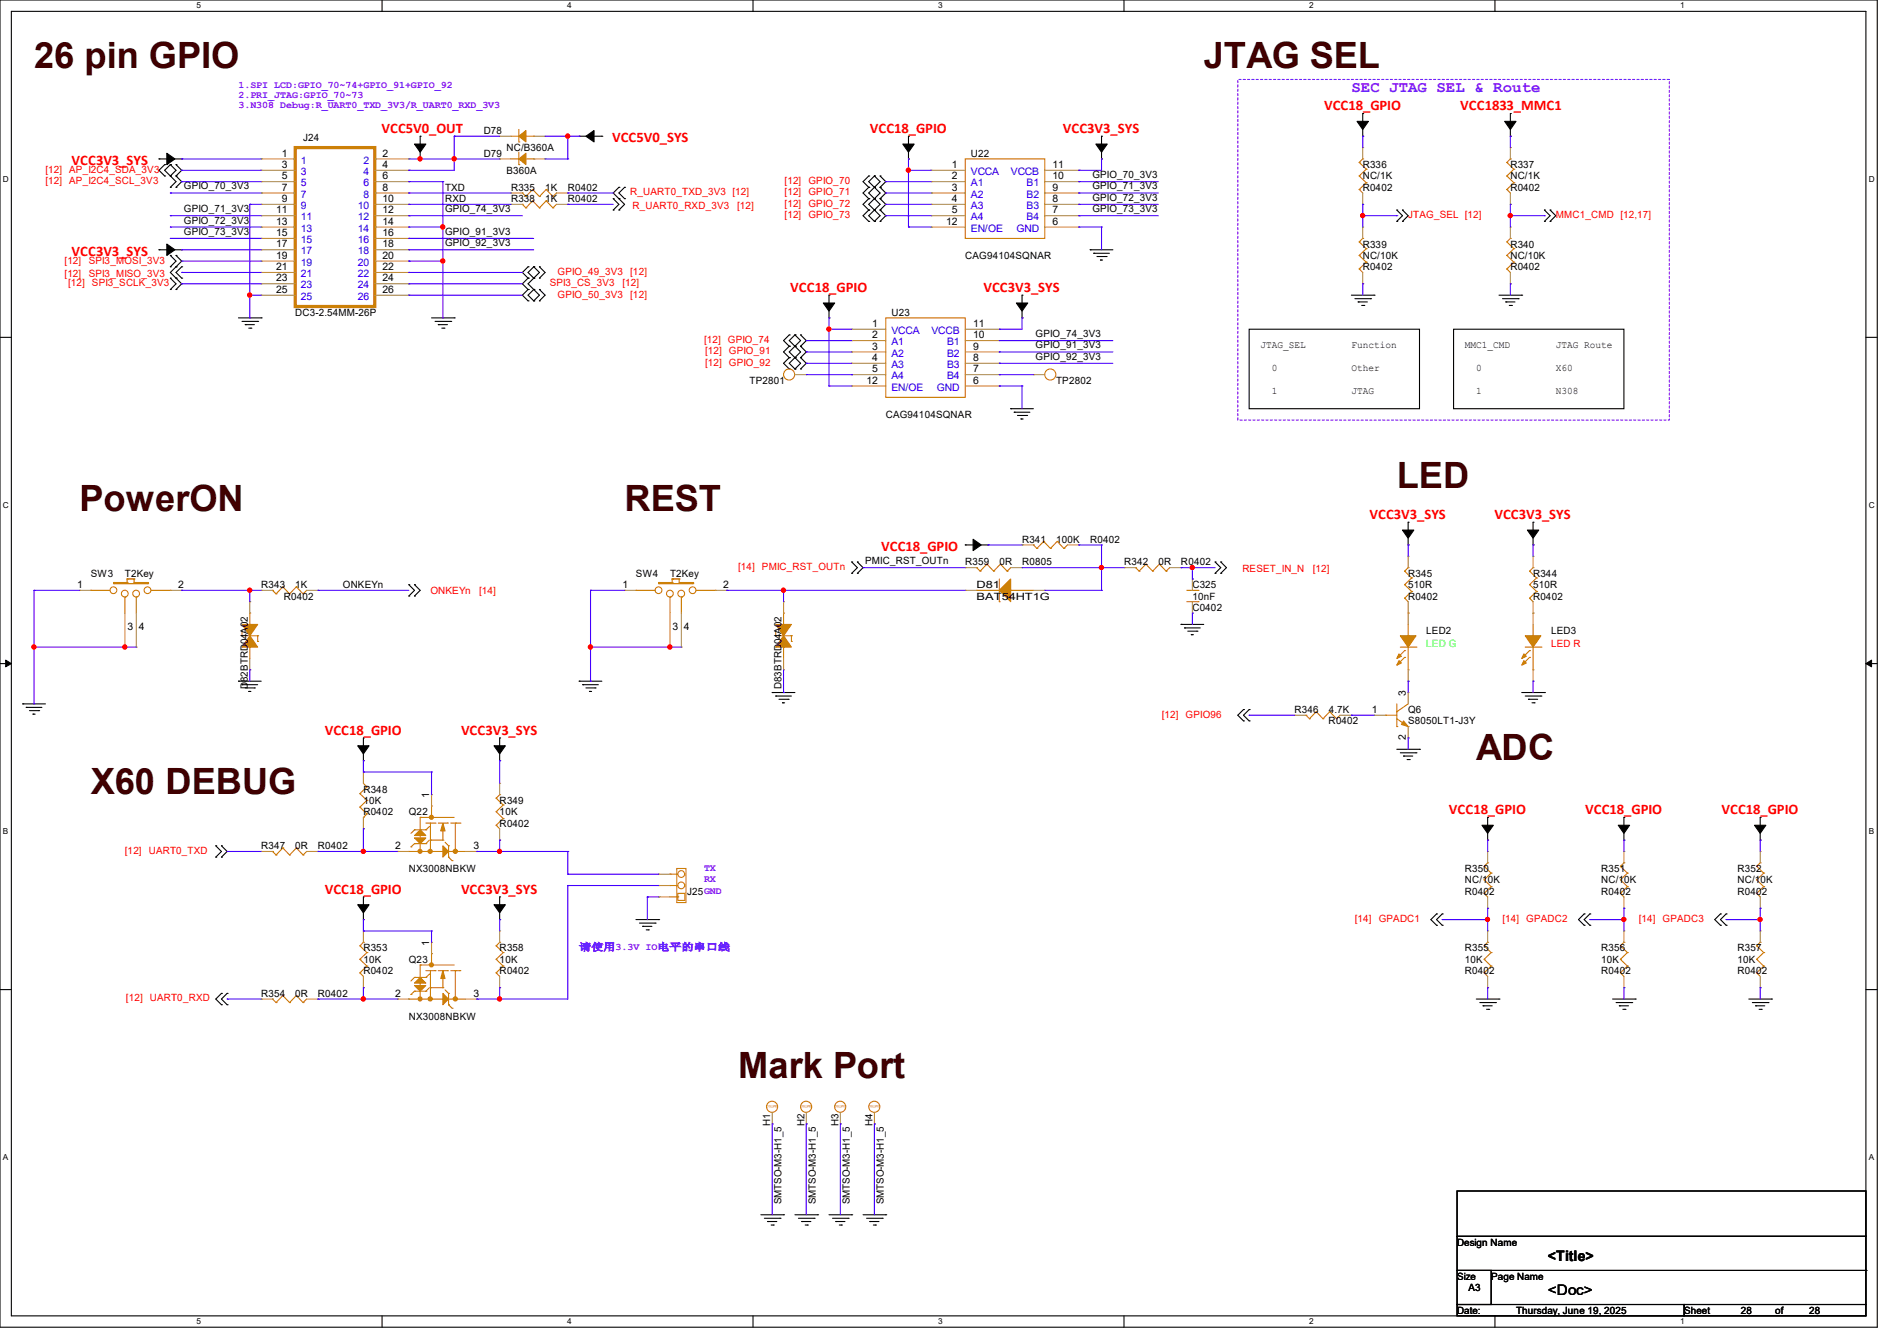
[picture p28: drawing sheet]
<svg xmlns="http://www.w3.org/2000/svg" width="297mm" height="210mm" viewBox="0 0 297 210" stroke-linecap="round" stroke-linejoin="round" font-family="sans-serif">
<defs><g id="words">
<g font-size="5.7" fill="#400000">
<text x="5.3" y="10.6">26 pin GPIO</text>
<text x="188.5" y="10.6">JTAG SEL</text>
<text x="218.7" y="76.4">LED</text>
<text x="12.4" y="80">PowerON</text>
<text x="97.8" y="80">REST</text>
<text x="231.1" y="119.1">ADC</text>
<text x="14.2" y="124.4">X60 DEBUG</text>
<text x="115.6" y="168.9">Mark Port</text>
</g>
<text font-size="2.5" fill="#8000ff" x="211.6" y="14.4">SEC JTAG SEL &amp; Route</text>
<g font-size="2.3" fill="#f00">
<text x="207.3" y="17.3">VCC18_GPIO</text>
<text x="228.6" y="17.3">VCC1833_MMC1</text>
<text x="59.7" y="20.8">VCC5V0_OUT</text>
<text x="95.8" y="22.3">VCC5V0_SYS</text>
<text x="136.2" y="20.8">VCC18_GPIO</text>
<text x="166.4" y="20.8">VCC3V3_SYS</text>
<text x="11.2" y="25.8">VCC3V3_SYS</text>
<text x="11.2" y="40">VCC3V3_SYS</text>
<text x="123.7" y="45.7">VCC18_GPIO</text>
<text x="154" y="45.7">VCC3V3_SYS</text>
<text x="214.4" y="81.3">VCC3V3_SYS</text>
<text x="234" y="81.3">VCC3V3_SYS</text>
<text x="138" y="86.3">VCC18_GPIO</text>
<text x="50.8" y="115.1">VCC18_GPIO</text>
<text x="72.2" y="115.1">VCC3V3_SYS</text>
<text x="226.9" y="127.5">VCC18_GPIO</text>
<text x="248.2" y="127.5">VCC18_GPIO</text>
<text x="269.5" y="127.5">VCC18_GPIO</text>
<text x="50.8" y="140">VCC18_GPIO</text>
<text x="72.2" y="140">VCC3V3_SYS</text>
</g>
<g font-size="2.3">
<text x="242.4" y="197.5">&lt;Title&gt;</text>
<text x="242.4" y="202.8">&lt;Doc&gt;</text>
</g>
<g font-size="1.6" fill="#8000ff">
<text x="37.3" y="13.7">1.SPI LCD:GPIO_70~74+GPIO_91+GPIO_92</text>
<text x="37.3" y="15.3">2.PRI_JTAG:GPIO_70~73</text>
<text x="37.3" y="16.8">3.N308 Debug:R_UART0_TXD_3V3/R_UART0_RXD_3V3</text>
<text x="110.2" y="136.4">TX</text>
<text x="110.2" y="138.2">RX</text>
<text x="90.7" y="148.8">请使用3.3V IO电平的串口线</text>
</g>
<g font-size="1.6">
<text x="47.5" y="22.1">J24</text>
<text x="75.7" y="21">D78</text>
<text x="79.3" y="23.7">NC/B360A</text>
<text x="28.8" y="29.7">GPIO_70_3V3</text>
<text x="44.1" y="24.5">1</text>
<text x="44.1" y="26.3">3</text>
<text x="44.1" y="28.1">5</text>
<text x="44.1" y="29.8">7</text>
<text x="59.9" y="24.5">2</text>
<text x="59.9" y="26.3">4</text>
<text x="59.9" y="28.1">6</text>
<text x="59.9" y="29.8">8</text>
<text x="69.7" y="29.9">TXD</text>
<text x="75.7" y="24.6">D79</text>
<text x="79.3" y="27.2">B360A</text>
<text x="80" y="29.9">R335</text>
<text x="85.3" y="29.9">1K</text>
<text x="88.9" y="29.9">R0402</text>
<text x="149" y="28.1">2</text>
<text x="149" y="29.8">3</text>
<text x="149" y="26.3">1</text>
<text x="152" y="24.6">U22</text>
<text x="164.8" y="28.1">10</text>
<text x="164.8" y="29.8">9</text>
<text x="164.8" y="26.3">11</text>
<text x="171" y="27.9">GPIO_70_3V3</text>
<text x="171" y="29.7">GPIO_71_3V3</text>
<text x="213.4" y="26.3">R336</text>
<text x="213.4" y="28.1">NC/1K</text>
<text x="213.4" y="29.9">R0402</text>
<text x="236.5" y="26.3">R337</text>
<text x="236.5" y="28.1">NC/1K</text>
<text x="236.5" y="29.9">R0402</text>
<text x="28.8" y="33.2">GPIO_71_3V3</text>
<text x="28.8" y="35">GPIO_72_3V3</text>
<text x="43.2" y="33.4">11</text>
<text x="43.2" y="35.2">13</text>
<text x="44.1" y="31.6">9</text>
<text x="59.9" y="31.6">10</text>
<text x="59.9" y="33.4">12</text>
<text x="59.9" y="35.2">14</text>
<text x="69.7" y="33.2">GPIO_74_3V3</text>
<text x="69.7" y="31.7">RXD</text>
<text x="80" y="31.7">R338</text>
<text x="85.3" y="31.7">1K</text>
<text x="88.9" y="31.7">R0402</text>
<text x="148.1" y="35.2">12</text>
<text x="149" y="31.6">4</text>
<text x="149" y="33.4">5</text>
<text x="164.8" y="31.6">8</text>
<text x="164.8" y="33.4">7</text>
<text x="164.8" y="35.2">6</text>
<text x="171" y="31.5">GPIO_72_3V3</text>
<text x="171" y="33.2">GPIO_73_3V3</text>
<text x="28.8" y="36.8">GPIO_73_3V3</text>
<text x="43.2" y="37">15</text>
<text x="43.2" y="38.7">17</text>
<text x="43.2" y="40.5">19</text>
<text x="59.9" y="37">16</text>
<text x="59.9" y="38.7">18</text>
<text x="59.9" y="40.5">20</text>
<text x="69.7" y="36.8">GPIO_91_3V3</text>
<text x="69.7" y="38.6">GPIO_92_3V3</text>
<text x="151.1" y="40.6">CAG94104SQNAR</text>
<text x="213.4" y="38.8">R339</text>
<text x="213.4" y="40.6">NC/10K</text>
<text x="236.5" y="38.8">R340</text>
<text x="236.5" y="40.6">NC/10K</text>
<text x="43.2" y="42.3">21</text>
<text x="43.2" y="44.1">23</text>
<text x="43.2" y="45.8">25</text>
<text x="59.9" y="42.3">22</text>
<text x="59.9" y="44.1">24</text>
<text x="59.9" y="45.8">26</text>
<text x="213.4" y="42.3">R0402</text>
<text x="236.5" y="42.3">R0402</text>
<text x="46.2" y="49.4">DC3-2.54MM-26P</text>
<text x="136.6" y="53">2</text>
<text x="136.6" y="51.2">1</text>
<text x="139.6" y="49.4">U23</text>
<text x="152.4" y="53">10</text>
<text x="152.4" y="51.2">11</text>
<text x="162.1" y="52.8">GPIO_74_3V3</text>
<text x="136.6" y="54.7">3</text>
<text x="136.6" y="56.5">4</text>
<text x="136.6" y="58.3">5</text>
<text x="152.4" y="54.7">9</text>
<text x="152.4" y="56.5">8</text>
<text x="152.4" y="58.3">7</text>
<text x="162.1" y="54.6">GPIO_91_3V3</text>
<text x="162.1" y="56.3">GPIO_92_3V3</text>
<text x="197.4" y="54.6">JTAG_SEL</text>
<text x="199.1" y="58.1">0</text>
<text x="211.6" y="58.1">Other</text>
<text x="211.6" y="54.6">Function</text>
<text x="229.4" y="54.6">MMC1_CMD</text>
<text x="231.1" y="58.1">0</text>
<text x="243.6" y="58.1">X60</text>
<text x="243.6" y="54.6">JTAG Route</text>
<text x="117.3" y="60.1">TP2801</text>
<text x="135.7" y="60.1">12</text>
<text x="138.7" y="65.4">CAG94104SQNAR</text>
<text x="152.4" y="60.1">6</text>
<text x="165.4" y="60.1">TP2802</text>
<text x="199.1" y="61.7">1</text>
<text x="211.6" y="61.7">JTAG</text>
<text x="231.1" y="61.7">1</text>
<text x="243.6" y="61.7">N308</text>
<text x="135.5" y="88.3">PMIC_RST_OUTn</text>
<text x="151.1" y="88.6">R359</text>
<text x="156.5" y="88.6">0R</text>
<text x="160" y="88.6">R0805</text>
<text x="160" y="85">R341</text>
<text x="165.4" y="85">100K</text>
<text x="170.7" y="85">R0402</text>
<text x="176" y="88.6">R342</text>
<text x="181.4" y="88.6">0R</text>
<text x="184.9" y="88.6">R0402</text>
<text x="12.1" y="92.1">1</text>
<text x="14.2" y="90.3">SW3</text>
<text x="19.6" y="90.3">T2Key</text>
<text x="27.9" y="92.1">2</text>
<text x="40.9" y="92.1">R343</text>
<text x="44.4" y="93.9">R0402</text>
<text x="46.2" y="92.1">1K</text>
<text x="53.7" y="92.1">ONKEYn</text>
<text x="97.4" y="92.1">1</text>
<text x="99.6" y="90.3">SW4</text>
<text x="104.9" y="90.3">T2Key</text>
<text x="113.2" y="92.1">2</text>
<text x="152.9" y="92.1">D81</text>
<text x="152.9" y="93.9">BAT54HT1G</text>
<text x="186.7" y="92.1">C325</text>
<text x="186.7" y="93.9">10nF</text>
<text x="186.7" y="95.7">C0402</text>
<text x="220.5" y="90.3">R345</text>
<text x="220.5" y="92.1">510R</text>
<text x="220.5" y="93.9">R0402</text>
<text x="240" y="90.3">R344</text>
<text x="240" y="92.1">510R</text>
<text x="240" y="93.9">R0402</text>
<text x="19.9" y="98.7">3</text>
<text x="21.7" y="98.7">4</text>
<text x="105.3" y="98.7">3</text>
<text x="107.1" y="98.7">4</text>
<text x="223.3" y="99.2">LED2</text>
<text x="242.9" y="99.2">LED3</text>
<text x="38.8" y="107.9" transform="rotate(-90 38.8 107.9)">D82BTRD04A02</text>
<text x="122.4" y="107.9" transform="rotate(-90 122.4 107.9)">D83BTRD04A02</text>
<text x="202.7" y="111.7">R346</text>
<text x="208" y="113.5">R0402</text>
<text x="208" y="111.7">4.7K</text>
<text x="214.8" y="111.6">1</text>
<text x="220.1" y="109" transform="rotate(-90 220.1 109)">3</text>
<text x="220.5" y="111.7">Q6</text>
<text x="220.5" y="113.5">S8050LT1-J3Y</text>
<text x="220.1" y="115.9" transform="rotate(-90 220.1 115.9)">2</text>
<text x="56.9" y="124.1">R348</text>
<text x="56.9" y="125.9">10K</text>
<text x="67.2" y="125" transform="rotate(-90 67.2 125)">1</text>
<text x="78.2" y="125.9">R349</text>
<text x="56.9" y="127.7">R0402</text>
<text x="64" y="127.7">Q22</text>
<text x="78.2" y="127.7">10K</text>
<text x="78.2" y="129.5">R0402</text>
<text x="40.9" y="133">R347</text>
<text x="46.2" y="133">0R</text>
<text x="49.8" y="133">R0402</text>
<text x="61.9" y="133">2</text>
<text x="64" y="136.6">NX3008NBKW</text>
<text x="74.1" y="133">3</text>
<text x="229.4" y="136.6">R350</text>
<text x="250.7" y="136.6">R351</text>
<text x="272" y="136.6">R352</text>
<text x="107.6" y="140.1">J25GND</text>
<text x="229.4" y="138.3">NC/10K</text>
<text x="229.4" y="140.1">R0402</text>
<text x="250.7" y="138.3">NC/10K</text>
<text x="250.7" y="140.1">R0402</text>
<text x="272" y="138.3">NC/10K</text>
<text x="272" y="140.1">R0402</text>
<text x="56.9" y="149">R353</text>
<text x="67.2" y="148.1" transform="rotate(-90 67.2 148.1)">1</text>
<text x="78.2" y="149">R358</text>
<text x="229.4" y="149">R355</text>
<text x="250.7" y="149">R356</text>
<text x="272" y="149">R357</text>
<text x="56.9" y="150.8">10K</text>
<text x="56.9" y="152.6">R0402</text>
<text x="64" y="150.8">Q23</text>
<text x="78.2" y="150.8">10K</text>
<text x="78.2" y="152.6">R0402</text>
<text x="229.4" y="150.8">10K</text>
<text x="229.4" y="152.6">R0402</text>
<text x="250.7" y="150.8">10K</text>
<text x="250.7" y="152.6">R0402</text>
<text x="272" y="150.8">10K</text>
<text x="272" y="152.6">R0402</text>
<text x="40.9" y="156.1">R354</text>
<text x="46.2" y="156.1">0R</text>
<text x="49.8" y="156.1">R0402</text>
<text x="61.9" y="156.1">2</text>
<text x="64" y="159.7">NX3008NBKW</text>
<text x="74.1" y="156.1">3</text>
<text x="120.6" y="176.4" transform="rotate(-90 120.6 176.4)">H1</text>
<text x="125.9" y="176.4" transform="rotate(-90 125.9 176.4)">H2</text>
<text x="131.3" y="176.4" transform="rotate(-90 131.3 176.4)">H3</text>
<text x="136.6" y="176.4" transform="rotate(-90 136.6 176.4)">H4</text>
<text x="122.4" y="188.6" transform="rotate(-90 122.4 188.6)">SMTSO-M3-H1_5</text>
<text x="127.7" y="188.6" transform="rotate(-90 127.7 188.6)">SMTSO-M3-H1_5</text>
<text x="133.1" y="188.6" transform="rotate(-90 133.1 188.6)">SMTSO-M3-H1_5</text>
<text x="138.4" y="188.6" transform="rotate(-90 138.4 188.6)">SMTSO-M3-H1_5</text>
<text x="228.1" y="195.1">Design Name</text>
<text x="228.1" y="200.4">Size</text>
<text x="229.9" y="202.2">A3</text>
<text x="233.5" y="200.4">Page Name</text>
<text x="228.1" y="205.7">Date:</text>
<text x="237.4" y="205.7">Thursday, June 19, 2025</text>
<text x="263.7" y="205.7">Sheet</text>
<text x="272.6" y="205.7">28</text>
<text x="277.9" y="205.7">of</text>
<text x="283.2" y="205.7">28</text>
</g>
<g font-size="1.6" fill="#f00">
<text x="7.1" y="27.1">[12]</text>
<text x="7.1" y="28.8">[12]</text>
<text x="10.8" y="27.1">AP_I2C4_SDA_3V3</text>
<text x="10.8" y="28.8">AP_I2C4_SCL_3V3</text>
<text x="122.9" y="28.8">[12]</text>
<text x="126.6" y="28.8">GPIO_70</text>
<text x="98.7" y="30.6">R_UART0_TXD_3V3 [12]</text>
<text x="99" y="32.7">R_UART0_RXD_3V3</text>
<text x="115.4" y="32.7">[12]</text>
<text x="122.9" y="30.6">[12]</text>
<text x="122.9" y="32.4">[12]</text>
<text x="122.9" y="34.2">[12]</text>
<text x="126.6" y="30.6">GPIO_71</text>
<text x="126.6" y="32.4">GPIO_72</text>
<text x="126.6" y="34.2">GPIO_73</text>
<text x="220.5" y="34.2">JTAG_SEL [12]</text>
<text x="243.6" y="34.2">MMC1_CMD [12,17]</text>
<text x="10.1" y="41.3">[12]</text>
<text x="13.9" y="41.3">SPI3_MOSI_3V3</text>
<text x="10.1" y="43.4">[12]</text>
<text x="13.9" y="43.4">SPI3_MISO_3V3</text>
<text x="14.4" y="44.8">SPI3_SCLK_3V3</text>
<text x="86.1" y="44.8">SPI3_CS_3V3</text>
<text x="87.3" y="43.1">GPIO_49_3V3</text>
<text x="87.3" y="46.6">GPIO_50_3V3</text>
<text x="97.4" y="44.8">[12]</text>
<text x="98.7" y="43.1">[12]</text>
<text x="98.7" y="46.6">[12]</text>
<text x="110.2" y="53.7">[12]</text>
<text x="114" y="53.7">GPIO_74</text>
<text x="110.4" y="55.5">[12]</text>
<text x="110.4" y="57.3">[12]</text>
<text x="114.1" y="55.5">GPIO_91</text>
<text x="114.1" y="57.3">GPIO_92</text>
<text x="115.6" y="89.3">[14]</text>
<text x="119.3" y="89.3">PMIC_RST_OUTn</text>
<text x="194.5" y="89.6">RESET_IN_N</text>
<text x="205.5" y="89.6">[12]</text>
<text x="67.4" y="93">ONKEYn</text>
<text x="75" y="93">[14]</text>
<text x="242.9" y="101.3">LED R</text>
<text x="181.9" y="112.4">[12]</text>
<text x="185.6" y="112.4">GPIO96</text>
<text x="19.6" y="133.7">[12]</text>
<text x="23.3" y="133.7">UART0_TXD</text>
<text x="212.1" y="144.4">[14]</text>
<text x="215.9" y="144.4">GPADC1</text>
<text x="235.2" y="144.4">[14]</text>
<text x="239" y="144.4">GPADC2</text>
<text x="256.6" y="144.4">[14]</text>
<text x="260.3" y="144.4">GPADC3</text>
<text x="19.7" y="156.8">[12]</text>
<text x="23.5" y="156.8">UART0_RXD</text>
</g>
<g font-size="1.6" fill="#00c">
<text x="47.1" y="25.6">1</text>
<text x="47.1" y="27.4">3</text>
<text x="47.1" y="29.2">5</text>
<text x="56.9" y="25.6">2</text>
<text x="56.9" y="27.4">4</text>
<text x="56.9" y="29.2">6</text>
<text x="152" y="29.2">A1</text>
<text x="152" y="27.4">VCCA</text>
<text x="158.3" y="27.4">VCCB</text>
<text x="160.7" y="29.2">B1</text>
<text x="47.1" y="30.9">7</text>
<text x="47.1" y="32.7">9</text>
<text x="47.1" y="34.5">11</text>
<text x="56" y="32.7">10</text>
<text x="56" y="34.5">12</text>
<text x="56.9" y="30.9">8</text>
<text x="152" y="30.9">A2</text>
<text x="152" y="32.7">A3</text>
<text x="152" y="34.5">A4</text>
<text x="160.7" y="30.9">B2</text>
<text x="160.7" y="32.7">B3</text>
<text x="160.7" y="34.5">B4</text>
<text x="47.1" y="36.3">13</text>
<text x="47.1" y="38.1">15</text>
<text x="47.1" y="39.8">17</text>
<text x="47.1" y="41.6">19</text>
<text x="56" y="36.3">14</text>
<text x="56" y="38.1">16</text>
<text x="56" y="39.8">18</text>
<text x="56" y="41.6">20</text>
<text x="152" y="36.3">EN/OE</text>
<text x="159.1" y="36.3">GND</text>
<text x="47.1" y="43.4">21</text>
<text x="47.1" y="45.2">23</text>
<text x="47.1" y="46.9">25</text>
<text x="56" y="43.4">22</text>
<text x="56" y="45.2">24</text>
<text x="56" y="46.9">26</text>
<text x="139.6" y="52.3">VCCA</text>
<text x="145.8" y="52.3">VCCB</text>
<text x="139.6" y="54.1">A1</text>
<text x="139.6" y="55.8">A2</text>
<text x="139.6" y="57.6">A3</text>
<text x="139.6" y="59.4">A4</text>
<text x="148.3" y="54.1">B1</text>
<text x="148.3" y="55.8">B2</text>
<text x="148.3" y="57.6">B3</text>
<text x="148.3" y="59.4">B4</text>
<text x="139.6" y="61.2">EN/OE</text>
<text x="146.7" y="61.2">GND</text>
</g>
<text font-size="1.6" fill="#0f0" x="223.3" y="101.3">LED G</text>
<g font-size="1.3">
<text x="30.8" y="1.3">5</text>
<text x="88.8" y="1.3">4</text>
<text x="146.9" y="1.3">3</text>
<text x="205" y="1.3">2</text>
<text x="263.1" y="1.3">1</text>
<text x=".5" y="28.4">D</text>
<text x="292.6" y="28.4">D</text>
<text x=".5" y="79.5">C</text>
<text x="292.6" y="79.5">C</text>
<text x=".5" y="130.6">B</text>
<text x="292.6" y="130.6">B</text>
<text x=".5" y="181.7">A</text>
<text x="292.6" y="181.7">A</text>
<text x="30.8" y="207.4">5</text>
<text x="88.8" y="207.4">4</text>
<text x="146.9" y="207.4">3</text>
<text x="205" y="207.4">2</text>
<text x="263.1" y="207.4">1</text>
</g>
<g font-size=".5" fill="#cc8006">
<text x="121.8" y="173" transform="rotate(-180 121.8 173)">SMTSO</text>
<text x="127.1" y="173" transform="rotate(-180 127.1 173)">SMTSO</text>
<text x="132.5" y="173" transform="rotate(-180 132.5 173)">SMTSO</text>
<text x="137.8" y="173" transform="rotate(-180 137.8 173)">SMTSO</text>
</g>
</g></defs>
<path d="M0 0h293.9v207.9h-293.9zM1.8 1.8h290.3v204.3h-290.3z" fill="none" stroke="#000" stroke-width=".17"/>
<g fill="#fff">
<path d="M30.8 .2h.7v1.4h-.7z"/>
<path d="M30.8 206.2h.7v1.4h-.7z"/>
</g>
<path d="M59.8 0v1.8M59.8 206.1v1.8" fill="none" stroke="#000" stroke-width=".17"/>
<g fill="#fff">
<path d="M88.8 .2h.7v1.4h-.7z"/>
<path d="M88.8 206.2h.7v1.4h-.7z"/>
</g>
<path d="M117.9 0v1.8M117.9 206.1v1.8" fill="none" stroke="#000" stroke-width=".17"/>
<g fill="#fff">
<path d="M146.9 .2h.7v1.4h-.7z"/>
<path d="M146.9 206.2h.7v1.4h-.7z"/>
</g>
<path d="M176 0v1.8M176 206.1v1.8" fill="none" stroke="#000" stroke-width=".17"/>
<g fill="#fff">
<path d="M205 .2h.7v1.4h-.7z"/>
<path d="M205 206.2h.7v1.4h-.7z"/>
</g>
<path d="M234.1 0v1.8M234.1 206.1v1.8" fill="none" stroke="#000" stroke-width=".17"/>
<g fill="#fff">
<path d="M263.1 .2h.6v1.4h-.6z"/>
<path d="M263.1 206.2h.6v1.4h-.6z"/>
<path d="M.5 27.3h.9v1.4h-.9z"/>
<path d="M292.6 27.3h.9v1.4h-.9z"/>
<path d="M.5 78.4h.9v1.4h-.9z"/>
<path d="M292.6 78.4h.9v1.4h-.9z"/>
</g>
<path d="M0 52.8h1.8M292.1 52.8h1.8" fill="none" stroke="#000" stroke-width=".17"/>
<g fill="#fff">
<path d="M.5 129.5h.8v1.4h-.8z"/>
<path d="M292.6 129.5h.8v1.4h-.8z"/>
</g>
<path d="M0 103.9h1.8M292.1 103.9h1.8" fill="none" stroke="#000" stroke-width=".17"/>
<path d="M.9 103.4l.9 .5-.9 .5zM292.1 103.9l.9-.5v1z" fill="#000" stroke="#000" stroke-width=".16"/>
<g fill="#fff">
<path d="M.5 180.5h.8v1.4h-.8z"/>
<path d="M292.6 180.5h.8v1.4h-.8z"/>
</g>
<g fill="none" stroke="#000" stroke-width=".17">
<path d="M213.4 17.8h.1M213.4 17.8v1.9M236.5 17.8h.1M236.5 17.8v1.9M24.9 24.9h.1M24.9 39.1h.1M24.9 24.9h1.9M24.9 39.1h1.9M25.8 27.6h.1M25.8 25.8h.1M25.8 25.8l-.9 .9 .9 .9M26.7 27.6h.1"/>
<path d="M26.7 25.8h.1M26.7 29.3h.1M26.7 25.8l-.9 .9 1.8 1.7-.9 .9M26.7 25.8l.9 .9-.9 .9M27.2 24.9h1.2M27.2 39.1h1.2M27.6 27.6h.1M27.6 25.8h.1M27.6 29.3h.1M27.6 25.8l.8 .9-.8 .9M27.6 27.6l.8 .8-.8 .9M28.4 24.9h.1"/>
<path d="M28.4 39.1h.1M65.8 24.9h.1M65.8 21.3h.1M65.8 21.3v2M65.8 23.7v1.2M90.7 21.3h.1M90.7 21.3h1.2M92.3 21.3h1.9M94.2 21.3h.1M96 31.1h.1M96 32.9h.1M96 31.1l.9 .9-.9 .9"/>
<path d="M96.9 31.1h.1M96.9 32.9h.1M96.9 29.3h.1M96.9 29.3l-.9 .9 1.8 1.8-.9 .9M97.8 31.1h.1M97.8 29.3h.1M97.8 29.3l-.9 .9 .9 .9M136 29.3h.1M136 27.6h.1M136 31.1h.1M136 32.9h.1M136 34.7h.1"/>
<path d="M136 27.6l-.9 .8 .9 .9M136 31.1l-.9 .9 .9 .9M136 29.3l-.9 .9 .9 .9M136 32.9l-.9 .9 .9 .9M136.9 29.3h.1M136.9 27.6h.1M136.9 31.1h.1M136.9 32.9h.1M136.9 34.7h.1M136.9 27.6l-.9 .8 1.8 1.8-1.8 1.8 1.8 1.8-.9 .9M136.9 27.6l.9 .8-1.8 1.8 1.8 1.8-1.8 1.8 .9 .9M137.8 29.3h.1"/>
<path d="M137.8 27.6h.1M137.8 31.1h.1M137.8 32.9h.1M137.8 34.7h.1M137.8 31.1l.9 .9-.9 .9M137.8 27.6l.9 .8-.9 .9M137.8 32.9l.9 .9-.9 .9M137.8 29.3l.9 .9-.9 .9M142.2 24.9h.1M142.2 21.3h.1M142.2 21.3v2M142.2 23.7v1.2"/>
<path d="M170.7 39.1h.1M170.7 39.1h3.5M171.2 39.7h.1M171.2 39.7h2.5M172.5 24.9h.1M172.5 21.3h.1M172.5 21.3v2M172.5 23.7v1.2M213.4 21.3h.1M213.4 20.1v1.2M218.7 34.7h.1M218.7 32.9h.1"/>
<path d="M218.7 32.9l.9 .9-.9 .9M219.6 34.7h.1M219.6 32.9h.1M219.6 32.9l.9 .9-.9 .9M236.5 21.3h.1M236.5 20.1v1.2M241.8 34.7h.1M241.8 32.9h.1M241.8 32.9l.9 .9-.9 .9M242.7 34.7h.1M242.7 32.9h.1M242.7 32.9l.9 .9-.9 .9"/>
<path d="M26.7 41.8h.1M26.7 40h.1M26.7 43.6h.1M26.7 45.3h.1M26.7 40l.9 .9-.9 .9M26.7 43.6l.9 .8-.9 .9M27.6 41.8h.1M27.6 43.6h.1M27.6 40h.1M27.6 45.3h.1M27.6 40l.8 .9-1.7 1.8 1.7 1.7-.8 .9M28.4 41.8h.1"/>
<path d="M28.4 43.6h.1M28.4 41.8l-.8 .9 .8 .9M37.3 49.8h3.6M37.9 50.3h2.4M38.4 50.8h.1M38.4 50.8h1.4M38.9 51.4h.4M39.3 51.4h.1M40.3 50.3h.1M40.9 49.8h.1M67.6 49.8h3.5M68.1 50.3h2.5"/>
<path d="M68.6 50.8h.1M68.6 50.8h1.5M69.2 51.4h.3M69.5 51.4h.1M70.6 50.3h.1M71.1 49.8h.1M82.7 45.3h.1M82.7 43.6h.1M82.7 41.8h.1M82.7 47.1h.1M82.7 43.6l-.9 .8 .9 .9M82.7 45.3l-.9 .9 .9 .9"/>
<path d="M82.7 41.8l-.9 .9 .9 .9M83.6 43.6h.1M83.6 45.3h.1M83.6 41.8h.1M83.6 47.1h.1M83.6 41.8l.9 .9-1.8 1.7 1.8 1.8-.9 .9M83.6 45.3l-.9 .9 .9 .9M83.6 41.8l-.9 .9 .9 .9M84.5 43.6h.1M84.5 41.8h.1M84.5 47.1h.1M84.5 45.3h.1"/>
<path d="M84.5 41.8l.8 .9-.8 .9M84.5 45.3l.8 .9-.8 .9M123.6 56h.1M123.6 54.2h.1M123.6 57.8h.1M123.6 52.5h.1M123.6 54.2l-.9 .9 .9 .9M123.6 56l-.9 .9 .9 .9M123.6 52.5l-.9 .8 .9 .9M124.5 56h.1M124.5 54.2h.1M124.5 57.8h.1"/>
<path d="M124.5 52.5h.1M124.5 52.5l.8 .8-1.7 1.8 1.7 1.8-.8 .9M124.5 52.5l-.9 .8 1.7 1.8-1.7 1.8 .9 .9M125.3 56h.1M125.3 54.2h.1M125.3 57.8h.1M125.3 52.5h.1M125.3 54.2l.9 .9-.9 .9M125.3 52.5l.9 .8-.9 .9M125.3 56l.9 .9-.9 .9M129.8 49.8h.1M129.8 46.2h.1"/>
<path d="M129.8 46.2v2M129.8 48.6v1.2M160 49.8h.1M160 46.2h.1M160 46.2v2M160 48.6v1.2M171.7 40.2h1.5M172.3 40.7h.1M172.3 40.7h.3M173.2 40.2h.1M195.6 51.6h26.6v12.4h-26.6zM211.6 46.2h3.5"/>
<path d="M212.1 46.8h2.5M212.6 47.3h.1M212.6 47.3h1.5M213.2 47.8h.3M213.5 47.8h.1M214.6 46.8h.1M215.1 46.2h.1M227.6 51.6h26.7v12.4h-26.7zM234.7 46.2h3.6M235.2 46.8h2.5M235.8 47.3h.1M235.8 47.3h1.4"/>
<path d="M236.3 47.8h.3M236.6 47.8h.1M237.7 46.8h.1M238.3 46.2h.1M158.2 64h.1M158.2 64h3.6M158.8 64.6h.1M158.8 64.6h2.4M159.3 65.1h1.4M159.9 65.6h.1M159.9 65.6h.3M160.7 65.1h.1"/>
<path d="M64 91.6h.1M64 93.3h.1M64 91.6l.9 .9-.9 .8M64.9 91.6h.1M64.9 93.3h.1M64.9 91.6l.9 .9-.9 .8M133.3 88h.1M133.3 89.8h.1M133.3 88l.9 .9-.9 .9M134.2 89.8h.1M134.2 88h.1M134.2 88l.9 .9-.9 .9"/>
<path d="M151.1 85.3h.1M151.1 85.3h2M153.5 85.3h1.2M154.7 85.3h.1M184.9 97.8h.1M184.9 97.8h3.6M185.5 98.3h.1M185.5 98.3h2.4M186 98.8h1.4M186.5 99.4h.1M186.5 99.4h.4M187.4 98.8h.1"/>
<path d="M190.2 88h.1M190.2 89.8h.1M190.2 88l.9 .9-.9 .9M191.1 88h.1M191.1 89.8h.1M191.1 88l.9 .9-.9 .9M220.5 85.3h.1M220.5 81.8h.1M220.5 81.8v1.9M220.5 84.1v1.2M240 85.3h.1M240 81.8h.1"/>
<path d="M240 81.8v1.9M240 84.1v1.2M3.6 110.2h.1M3.6 110.2h3.5M4.1 110.8h.1M4.1 110.8h2.5M4.6 111.3h1.5M5.2 111.8h.1M5.2 111.8h.3M6.1 111.3h.1M37.3 106.7h.1M37.3 106.7h3.6"/>
<path d="M37.9 107.2h.1M37.9 107.2h2.4M38.4 107.7h1.4M38.9 108.3h.1M38.9 108.3h.4M39.8 107.7h.1M56.9 119.1h.1M56.9 115.6h.1M56.9 115.6v1.9M56.9 117.9v1.2M78.2 119.1h.1M78.2 115.6h.1"/>
<path d="M78.2 115.6v1.9M78.2 117.9v1.2M90.7 106.7h.1M90.7 106.7h3.5M91.2 107.2h.1M91.2 107.2h2.5M91.7 107.7h1.5M92.3 108.3h.1M92.3 108.3h.3M93.2 107.7h.1M120.9 108.5h.1M120.9 108.5h3.6"/>
<path d="M121.5 109h.1M121.5 109h2.4M122 109.5h1.4M122.5 110.1h.1M122.5 110.1h.4M123.4 109.5h.1M194.7 112.9h.1M194.7 111.1h.1M194.7 111.1l-.9 .9 .9 .9M195.6 112.9h.1M195.6 111.1h.1M195.6 111.1l-.9 .9 .9 .9"/>
<path d="M218.7 117.3h3.5M219.2 117.9h2.5M219.8 118.4h.1M219.8 118.4h1.4M220.3 119h.3M220.6 119h.1M221.7 117.9h.1M222.2 117.3h.1M238.3 108.5h3.5M238.8 109h2.5M239.3 109.5h.1M239.3 109.5h1.4"/>
<path d="M239.9 110.1h.3M240.2 110.1h.1M241.3 109h.1M241.8 108.5h.1M33.8 132.5h.1M33.8 134.2h.1M33.8 132.5l.9 .8-.9 .9M34.7 134.2h.1M34.7 132.5h.1M34.7 132.5l.9 .8-.9 .9M232.9 131.6h.1M232.9 128h.1"/>
<path d="M232.9 128v2M232.9 130.3v1.3M254.3 131.6h.1M254.3 128h.1M254.3 128v2M254.3 130.3v1.3M275.6 131.6h.1M275.6 128h.1M275.6 128v2M275.6 130.3v1.3M0 155h1.8M34.7 157.4h.1"/>
<path d="M34.7 155.6h.1M34.7 155.6l-.9 .9 .9 .9M35.6 157.4h.1M35.6 155.6h.1M35.6 155.6l-.9 .9 .9 .9M56.9 144h.1M56.9 140.5h.1M56.9 140.5v1.9M56.9 142.8v1.2M78.2 144h.1M78.2 140.5h.1M78.2 140.5v1.9"/>
<path d="M78.2 142.8v1.2M99.6 144h3.5M100.1 144.6h2.5M100.6 145.1h.1M100.6 145.1h1.5M101.2 145.6h.3M101.5 145.6h.1M102.6 144.6h.1M103.1 144h.1M224.9 144.9h.1M224.9 143.1h.1M224.9 143.1l-.9 .9 .9 .9"/>
<path d="M225.8 144.9h.1M225.8 143.1h.1M225.8 143.1l-.9 .9 .9 .9M231.1 156.5h3.6M231.7 157h2.4M232.2 157.5h.1M232.2 157.5h1.4M232.7 158.1h.4M233.1 158.1h.1M234.1 157h.1M234.7 156.5h.1M248 144.9h.1"/>
<path d="M248 143.1h.1M248 143.1l-.9 .9 .9 .9M248.9 144.9h.1M248.9 143.1h.1M248.9 143.1l-.9 .9 .9 .9M252.5 156.5h3.5M253 157h2.5M253.5 157.5h.1M253.5 157.5h1.5M254.1 158.1h.3M254.4 158.1h.1M255.5 157h.1"/>
<path d="M256 156.5h.1M269.4 144.9h.1M269.4 143.1h.1M269.4 143.1l-.9 .9 .9 .9M270.3 144.9h.1M270.3 143.1h.1M270.3 143.1l-.9 .9 .9 .9M273.8 156.5h3.6M274.4 157h2.4M274.9 157.5h.1M274.9 157.5h1.4M275.4 158.1h.4"/>
<path d="M275.8 158.1h.1M276.8 157h.1M277.4 156.5h.1M292.1 155h1.8M119.1 190.2h3.6M119.7 190.8h2.4M120.2 191.3h.1M120.2 191.3h1.4M120.7 191.9h.4M121.1 191.9h.1M122.1 190.8h.1M122.7 190.2h.1"/>
<path d="M124.5 190.2h3.5M125 190.8h2.5M125.5 191.3h.1M125.5 191.3h1.5M126.1 191.9h.3M126.4 191.9h.1M127.5 190.8h.1M128 190.2h.1M129.8 190.2h3.5M130.3 190.8h2.5M130.9 191.3h.1M130.9 191.3h1.4"/>
<path d="M131.4 191.9h.3M131.7 191.9h.1M132.8 190.8h.1M133.3 190.2h.1M135.1 190.2h3.6M135.7 190.8h2.4M136.2 191.3h.1M136.2 191.3h1.4M136.7 191.9h.4M137.1 191.9h.1M138.1 190.8h.1M138.7 190.2h.1"/>
<path d="M228.1 186.5h64v7.1h-64zM228.1 193.6h64v5.4h-64zM228.1 199h5.4v5.3h-5.4zM292.1 199h.1M292.1 199v5.3M228.1 204.3h35.6v1.8h-35.6zM263.7 204.3h28.4v1.8h-28.4z"/>
</g>
<path d="M193.8 12.4h67.6v53.4h-67.6z" fill="none" stroke="#8000ff" stroke-width=".17" stroke-dasharray=".3 .3"/>
<g fill="#000" stroke="#000" stroke-width=".17">
<path d="M26.1 24l1.3 .9-1.3 .9z" fill-rule="evenodd"/>
<path d="M26.1 38.2l1.3 .9-1.3 .9z" fill-rule="evenodd"/>
<path d="M64.9 22.6h1.8l-.9 1.2z" fill-rule="evenodd"/>
<path d="M91.7 21.3l1.3-.9v1.8z" fill-rule="evenodd"/>
<path d="M141.4 22.6h1.7l-.9 1.2z" fill-rule="evenodd"/>
<path d="M171.6 22.6h1.8l-.9 1.2z" fill-rule="evenodd"/>
<path d="M212.5 19h1.7l-.8 1.3z" fill-rule="evenodd"/>
<path d="M235.6 19h1.8l-.9 1.3z" fill-rule="evenodd"/>
<path d="M128.9 47.5h1.8l-.9 1.2z" fill-rule="evenodd"/>
<path d="M159.1 47.5h1.8l-.9 1.2z" fill-rule="evenodd"/>
<path d="M152.4 84.5l1.2 .8-1.2 .9z" fill-rule="evenodd"/>
<path d="M219.6 83h1.8l-.9 1.3z" fill-rule="evenodd"/>
<path d="M239.1 83h1.8l-.9 1.3z" fill-rule="evenodd"/>
<path d="M56 116.8h1.8l-.9 1.3z" fill-rule="evenodd"/>
<path d="M77.3 116.8h1.8l-.9 1.3z" fill-rule="evenodd"/>
<path d="M232 129.2h1.8l-.9 1.3z" fill-rule="evenodd"/>
<path d="M253.4 129.2h1.7l-.8 1.3z" fill-rule="evenodd"/>
<path d="M274.7 129.2h1.8l-.9 1.3z" fill-rule="evenodd"/>
<path d="M56 141.7h1.8l-.9 1.3z" fill-rule="evenodd"/>
<path d="M77.3 141.7h1.8l-.9 1.3z" fill-rule="evenodd"/>
</g>
<g fill="#cc8006" stroke="#cc8006" stroke-width=".17">
<path d="M81.2 24.9l1.1-.9v1.8z"/>
<path d="M69.3 132.5l.9 .8-.9 .9z"/>
<path d="M69.3 128.9l.4 1.2h-.7z"/>
<path d="M64.9 130.9l.9-.9 .9 .9z"/>
<path d="M64.9 131.2h1.8l-.9 .9z"/>
<path d="M69.3 155.6l.9 .9-.9 .9z"/>
<path d="M69.3 152l.4 1.2h-.7z"/>
<path d="M64.9 154l.9-.9 .9 .9z"/>
<path d="M64.9 154.3h1.8l-.9 .9z"/>
<path d="M219.8 112.9l.7 .9-1.1-.3z"/>
<path d="M81.2 21.3l1.1-.9v1.8z"/>
<path d="M156.5 92.5l1.7-1.8v3.5z"/>
<path d="M219.2 99.6h2.5l-1.2 1.7z" fill-rule="evenodd"/>
<path d="M219 103.5l.4 .3-.7 .4z" fill-rule="evenodd"/>
<path d="M219 102.4l.4 .4-.7 .3z" fill-rule="evenodd"/>
<path d="M238.8 99.6h2.5l-1.3 1.7z" fill-rule="evenodd"/>
<path d="M238.6 103.5l.4 .3-.7 .4z" fill-rule="evenodd"/>
<path d="M238.6 102.4l.4 .4-.7 .3z" fill-rule="evenodd"/>
<path d="M122.7 99.6l1.2 1.7h-2.4z" fill-rule="evenodd"/>
<path d="M121.5 97.8h2.4l-1.2 1.8z" fill-rule="evenodd"/>
<path d="M39.1 99.6l1.2 1.7h-2.4z" fill-rule="evenodd"/>
<path d="M37.9 97.8h2.4l-1.2 1.8z" fill-rule="evenodd"/>
<circle cx="71.3" cy="133.3" r=".33"/>
<circle cx="67.4" cy="133.3" r=".33"/>
<circle cx="65.8" cy="133.3" r=".32"/>
<circle cx="67.5" cy="128" r=".32"/>
<circle cx="71.3" cy="156.4" r=".33"/>
<circle cx="67.4" cy="156.4" r=".33"/>
<circle cx="65.8" cy="156.4" r=".32"/>
<circle cx="67.5" cy="151.1" r=".32"/>
</g>
<g fill="none" stroke="#cc8006" stroke-width=".17">
<path d="M80 24.9h1.2M80 21.3h1.2M81.2 24.9h.1M81.2 25.8h.1M81.2 21.3h.1M81.2 22.2h.1M81.2 20.3v1.9M81.2 23.8v2M81.8 30.2h.1M81.8 32h.1M81.8 30.2l.5 .6M81.8 32l.5 .6"/>
<path d="M82.3 30.8h.1M82.3 32.6h.1M82.3 24.9h1.3M82.3 21.3h1.3M83.4 29.7h.1M83.4 31.5h.1M83.4 29.7l1.1 1.1M83.4 29.7l-1.1 1.1M83.4 31.5l1.1 1.1M83.4 31.5l-1.1 1.1M83.6 24.9h.1M83.6 21.3h.1"/>
<path d="M84.5 30.8h.1M84.5 32.6h.1M85.5 29.7h.1M85.5 31.5h.1M85.5 29.7l1.1 1.1M85.5 29.7l-1 1.1M85.5 31.5l1.1 1.1M85.5 31.5l-1 1.1M86.6 30.8h.1M86.6 32.6h.1M87.1 30.2l-.5 .6M87.1 32l-.5 .6"/>
<path d="M151.1 24.9h12.5v12.4h-12.5zM212.8 37.9h.1M212.8 29.7h.1M212.8 27.6h.1M212.8 25.4h.1M212.8 37.9l1.1 1M212.8 29.7l.6 .5M212.8 27.6l1.1 1M212.8 25.4l1.1 1.1M213.4 37.3h.1M213.4 24.9h.1M213.4 37.3l-.6 .6"/>
<path d="M213.4 24.9l-.6 .5M213.9 38.9h.1M213.9 28.6h.1M213.9 26.5h.1M213.9 38.9l-1.1 1.1M213.9 28.6l-1.1 1.1M213.9 26.5l-1.1 1.1M235.9 37.9h.1M235.9 29.7h.1M235.9 27.6h.1M235.9 25.4h.1M235.9 37.9l1.1 1"/>
<path d="M235.9 29.7l.6 .5M235.9 27.6l1.1 1M235.9 25.4l1.1 1.1M236.5 37.3h.1M236.5 24.9h.1M236.5 37.3l-.6 .6M236.5 24.9l-.6 .5M237 38.9h.1M237 28.6h.1M237 26.5h.1M237 38.9l-1.1 1.1M237 28.6l-1.1 1.1"/>
<path d="M237 26.5l-1.1 1.1M138.7 49.8h12.4v12.4h-12.4zM212.8 42.1h.1M212.8 40h.1M212.8 42.1l.6 .6M212.8 40l1.1 1.1M213.9 41.1h.1M213.9 41.1l-1.1 1M235.9 42.1h.1M235.9 40h.1M235.9 42.1l.6 .6M235.9 40l1.1 1.1"/>
<path d="M237 41.1h.1M237 41.1l-1.1 1M14.2 92.5h.1M14.2 92.5h3M17.8 91.2h.1M17.8 91.4h.1M17.8 91.4h5.3M17.8 91.2h2.1M17.8 91.2v.2M19.6 93.5h.1M19.6 93.5v2.5M19.9 90.7h.1"/>
<path d="M19.9 91.2h.1M19.9 90.7h1.1M19.9 90.7v.5M21 91.2h.1M21 90.7h.1M21 91.2h2.1M21 90.7v.5M21.3 93.5h.1M21.3 93.5v2.5M23.1 91.4h.1M23.1 91.2h.1M23.1 91.2v.2"/>
<path d="M23.7 92.5h3M26.7 92.5h.1M37.9 99.6h.1M37.9 99.6h2.4M37.9 98.7v.9M39.1 96h.1M39.1 96v1.8M40.3 99.6h.1M40.3 99.6v.9M42.7 92.5h.1M42.7 92.5l.5 .5M43.2 93h.1"/>
<path d="M44.3 91.9h.1M44.3 91.9l1 1.1M44.3 91.9l-1.1 1.1M45.3 93h.1M46.4 91.9h.1M46.4 91.9l1.1 1.1M46.4 91.9l-1.1 1.1M47.5 93h.1M48 92.5l-.5 .5M99.6 92.5h.1M99.6 92.5h3M103.1 91.2h.1"/>
<path d="M103.1 91.4h.1M103.1 91.4h5.4M103.1 91.2h2.1M103.1 91.2v.2M104.9 93.5h.1M104.9 93.5v2.5M105.2 90.7h.1M105.2 91.2h.1M105.2 90.7h1.1M105.2 90.7v.5M106.3 91.2h.1M106.3 90.7h.1"/>
<path d="M106.3 91.2h2.2M106.3 90.7v.5M106.7 93.5h.1M106.7 93.5v2.5M108.5 91.4h.1M108.5 91.2h.1M108.5 91.2v.2M109 92.5h3M112 92.5h.1M121.5 99.6h.1M121.5 98.7v.9M121.5 99.6h2.4"/>
<path d="M122.7 96h.1M122.7 96v1.8M123.9 99.6h.1M123.9 99.6v.9M152.9 88.9h.1M152.9 92.5h.1M152.9 92.5h3.6M152.9 88.9l.6 .6M153.5 89.5h.1M154.5 88.3h.1M154.5 88.3l1.1 1.2M154.5 88.3l-1 1.2"/>
<path d="M155.6 89.5h.1M156.5 94.2h.1M156.5 90.7v3.5M156.6 88.3h.1M156.6 88.3l1.1 1.2M156.6 88.3l-1 1.2M157.7 89.5h.1M158.2 92.5h.1M158.2 92.5h3.6M158.2 88.9l-.5 .6M161.8 85.3h.1M161.8 85.3l.5 .6"/>
<path d="M162.3 85.9h.1M163.4 84.8h.1M163.4 84.8l1.1 1.1M163.4 84.8l-1.1 1.1M164.5 85.9h.1M165.5 84.8h.1M165.5 84.8l1.1 1.1M165.5 84.8l-1 1.1M166.6 85.9h.1M167.1 85.3l-.5 .6M177.8 88.9h.1M177.8 88.9l.6 .6"/>
<path d="M178.4 89.5h.1M179.4 88.3h.1M179.4 88.3l1.1 1.2M179.4 88.3l-1 1.2M180.5 89.5h.1M181.5 88.3h.1M181.5 88.3l1.1 1.2M181.5 88.3l-1 1.2M182.6 89.5h.1M183.1 88.9l-.5 .6M185.8 92.5h1.8M185.8 94.2h1.8"/>
<path d="M187.6 94.2h.1M187.6 92.5h.1M219.9 93.7h.1M219.9 91.6h.1M219.9 89.5h.1M219.9 93.7l.6 .5M219.9 91.6l1.1 1M219.9 89.5l1.1 1M220.5 88.9h.1M220.5 99.6h.1M220.5 88.9l-.6 .6M220.5 97.8v1.8"/>
<path d="M221 92.6h.1M221 90.5h.1M221 92.6l-1.1 1.1M221 90.5l-1.1 1.1M239.5 93.7h.1M239.5 91.6h.1M239.5 89.5h.1M239.5 93.7l.5 .5M239.5 91.6l1.1 1M239.5 89.5l1.1 1M240 99.6h.1M240 88.9h.1"/>
<path d="M240 97.8v1.8M240 88.9l-.5 .6M240.6 92.6h.1M240.6 90.5h.1M240.6 92.6l-1.1 1.1M240.6 90.5l-1.1 1.1M39.1 101.3h.1M39.1 101.3v1.8M40.3 100.5h.1M122.7 101.3h.1M122.7 101.3v1.8M123.9 100.5h.1"/>
<path d="M204.5 112h.1M204.5 112l.5 .6M205 112.6h.1M206.1 111.5h.1M206.1 111.5l1 1.1M206.1 111.5l-1.1 1.1M207.1 112.6h.1M208.2 111.5h.1M208.2 111.5l1.1 1.1M208.2 111.5l-1.1 1.1M209.3 112.6h.1M209.8 112l-.5 .6"/>
<path d="M216.9 112h.1M216.9 112h1.8M218.7 111.5h.1M218.7 113.8h.1M218.7 112.6l1.8 1.2M218.7 110.2v3.6M219.2 101.3h2.5M219.9 101.9h.1M219.9 103h.1M219.9 101.9l-1 1.1M219.9 103l-1 1M220.5 104.9h.1"/>
<path d="M220.5 113.8h.1M220.5 101.3v3.6M220.5 110.2l-1.8 1.3M221.7 101.3h.1M238.8 101.3h2.5M239.5 101.9h.1M239.5 103h.1M239.5 101.9l-1.1 1.1M239.5 103l-1.1 1M240 104.9h.1M240 101.3v3.6M241.3 101.3h.1"/>
<path d="M42.7 133.3h.1M42.7 133.3l.5 .6M43.2 133.9h.1M44.3 132.8h.1M44.3 132.8l1 1.1M44.3 132.8l-1.1 1.1M45.3 133.9h.1M46.4 132.8h.1M46.4 132.8l1.1 1.1M46.4 132.8l-1.1 1.1M47.5 133.9h.1M48 133.3l-.5 .6"/>
<path d="M56.3 124.3h.1M56.3 126.4h.1M56.3 124.3l1.1 1M56.3 126.4l1.1 1.1M56.9 128h.1M56.9 122.7l.5 .5M57.4 123.2h.1M57.4 125.3h.1M57.4 127.5h.1M57.4 123.2l-1.1 1.1M57.4 125.3l-1.1 1.1M57.4 127.5l-.5 .5"/>
<path d="M64 133.3h.1M64 133.3h5.3M64.3 132.6h.1M64.9 130h.1M64.9 132.1h.1M64.9 130h1.8M64.9 130l-.6 .5M64.9 132.1l-.6 .5M64.9 132.1h1.8M65.8 128h.1M65.8 130h.1M65.8 133.3h.1"/>
<path d="M65.8 131.7h.1M65.8 128h5.3M65.8 128v2M65.8 130.9v.8M65.8 132.1v1.2M66.7 130h.1M66.7 132.1h.1M66.7 128.9h1.4M67.2 129.5h.1M67.2 129.5l-.5 .5M67.2 131.6l-.5 .5M67.4 133.3h.1"/>
<path d="M67.4 131.6h.1M67.4 128.9v4.4M67.4 131.6h1.9M67.6 128h.1M67.6 126.2h.1M67.6 126.2v1.8M68.1 128.9h.1M68.6 128.9h1.5M69.3 133.3h.1M69.3 131.6h.1M69.3 129.8v1.8M69.7 131.9l.5 .6"/>
<path d="M70.1 128.9h.1M70.2 134.2h.1M70.2 132.5h.1M70.2 132.5v1.7M70.2 133.3h2.7M70.2 134.2l.6 .6M70.6 128.9h1.4M70.8 134.8h.1M71.3 133.3h.1M71.3 128.9h.1M71.3 128.9v4.4M72 128.9h.1"/>
<path d="M77.7 129.2h.1M77.7 127.1h.1M77.7 125h.1M77.7 129.2l.5 .6M77.7 127.1l1.1 1.1M77.7 125l1.1 1.1M78.2 124.5h.1M78.2 124.5l-.5 .5M78.8 128.2h.1M78.8 126.1h.1M78.8 128.2l-1.1 1M78.8 126.1l-1.1 1"/>
<path d="M104.9 138.7h.1M104.9 136.9h.1M104.9 138.7h1.2M104.9 136.9h1.2M106 136h1.4v5.4h-1.4zM106.1 139.9h1.1v1.1h-1.1zM232.4 139.9h.1M232.4 137.8h.1M232.4 135.7h.1M232.4 139.9l.5 .6M232.4 137.8l1.1 1.1M232.4 135.7l1.1 1"/>
<path d="M232.9 135.1h.1M232.9 135.1l-.5 .6M233.5 138.9h.1M233.5 136.7h.1M233.5 138.9l-1.1 1M233.5 136.7l-1.1 1.1M253.7 139.9h.1M253.7 137.8h.1M253.7 135.7h.1M253.7 139.9l.6 .6M253.7 137.8l1.1 1.1M253.7 135.7l1.1 1"/>
<path d="M254.3 135.1h.1M254.3 135.1l-.6 .6M254.8 138.9h.1M254.8 136.7h.1M254.8 138.9l-1.1 1M254.8 136.7l-1.1 1.1M275 139.9h.1M275 137.8h.1M275 135.7h.1M275 139.9l.6 .6M275 137.8l1.1 1.1M275 135.7l1.1 1"/>
<path d="M275.6 135.1h.1M275.6 135.1l-.6 .6M276.1 138.9h.1M276.1 136.7h.1M276.1 138.9l-1.1 1M276.1 136.7l-1.1 1.1M42.7 156.5h.1M42.7 156.5l.5 .5M43.2 157h.1M44.3 155.9h.1M44.3 155.9l1 1.1M44.3 155.9l-1.1 1.1"/>
<path d="M45.3 157h.1M46.4 155.9h.1M46.4 155.9l1.1 1.1M46.4 155.9l-1.1 1.1M47.5 157h.1M48 156.5l-.5 .5M56.3 152.4h.1M56.3 150.2h.1M56.3 148.1h.1M56.3 152.4l.6 .5M56.3 150.2l1.1 1.1M56.3 148.1l1.1 1.1"/>
<path d="M56.9 147.6h.1M56.9 147.6l-.6 .5M57.4 151.3h.1M57.4 149.2h.1M57.4 151.3l-1.1 1.1M57.4 149.2l-1.1 1M64 156.5h.1M64 156.5h5.3M64.3 155.7h.1M64.9 153.1h.1M64.9 155.2h.1M64.9 153.1h1.8"/>
<path d="M64.9 153.1l-.6 .5M64.9 155.2l-.6 .5M64.9 155.2h1.8M65.8 151.1h.1M65.8 153.1h.1M65.8 156.5h.1M65.8 154.9h.1M65.8 151.1v2M65.8 154v.9M65.8 155.2v1.3M65.8 151.1h5.3M66.7 153.1h.1"/>
<path d="M66.7 155.2h.1M66.7 152h1.4M67.2 152.6h.1M67.2 152.6l-.5 .5M67.2 154.7l-.5 .5M67.4 156.5h.1M67.4 154.7h.1M67.4 152v4.5M67.4 154.7h1.9M67.6 151.1h.1M67.6 149.4h.1M67.6 149.4v1.7"/>
<path d="M68.1 152h.1M68.6 152h1.5M69.3 156.5h.1M69.3 154.7h.1M69.3 152.9v1.8M69.7 155l.5 .6M70.1 152h.1M70.2 157.4h.1M70.2 155.6h.1M70.2 155.6v1.8M70.2 156.5h2.7M70.2 157.4l.6 .5"/>
<path d="M70.6 152h1.4M70.8 157.9h.1M71.3 156.5h.1M71.3 152h.1M71.3 152v4.5M72 152h.1M77.7 152.4h.1M77.7 150.2h.1M77.7 148.1h.1M77.7 152.4l.5 .5M77.7 150.2l1.1 1.1M77.7 148.1l1.1 1.1"/>
<path d="M78.2 147.6h.1M78.2 147.6l-.5 .5M78.8 151.3h.1M78.8 149.2h.1M78.8 151.3l-1.1 1.1M78.8 149.2l-1.1 1M104.9 140.5h1.2M106.1 140.5h.1M232.4 152.4h.1M232.4 150.2h.1M232.4 148.1h.1M232.4 152.4l.5 .5"/>
<path d="M232.4 150.2l1.1 1.1M232.4 148.1l1.1 1.1M232.9 147.6h.1M232.9 147.6l-.5 .5M233.5 151.3h.1M233.5 149.2h.1M233.5 151.3l-1.1 1.1M233.5 149.2l-1.1 1M253.7 152.4h.1M253.7 150.2h.1M253.7 148.1h.1M253.7 152.4l.6 .5"/>
<path d="M253.7 150.2l1.1 1.1M253.7 148.1l1.1 1.1M254.3 147.6h.1M254.3 147.6l-.6 .5M254.8 151.3h.1M254.8 149.2h.1M254.8 151.3l-1.1 1.1M254.8 149.2l-1.1 1M275 152.4h.1M275 150.2h.1M275 148.1h.1M275 152.4l.6 .5"/>
<path d="M275 150.2l1.1 1.1M275 148.1l1.1 1.1M275.6 147.6h.1M275.6 147.6l-.6 .5M276.1 151.3h.1M276.1 149.2h.1M276.1 151.3l-1.1 1.1M276.1 149.2l-1.1 1"/>
<circle cx="123.5" cy="58.7" r=".87"/>
<circle cx="164.4" cy="58.7" r=".87"/>
<circle cx="17.8" cy="92.4" r=".53"/>
<circle cx="19.5" cy="93" r=".53"/>
<circle cx="21.3" cy="93" r=".53"/>
<circle cx="23.1" cy="92.4" r=".53"/>
<circle cx="103.1" cy="92.4" r=".53"/>
<circle cx="104.9" cy="93" r=".53"/>
<circle cx="106.7" cy="93" r=".53"/>
<circle cx="108.4" cy="92.4" r=".53"/>
<circle cx="106.7" cy="136.9" r=".53"/>
<circle cx="106.7" cy="138.7" r=".53"/>
<circle cx="120.9" cy="173.3" r=".87"/>
<circle cx="126.2" cy="173.3" r=".87"/>
<circle cx="131.6" cy="173.3" r=".87"/>
<circle cx="136.9" cy="173.3" r=".87"/>
</g>
<g fill="none" stroke="#a84" stroke-width=".17">
<path d="M40.9 24.9h.1M40.9 26.7h.1M40.9 28.4h.1M40.9 30.2h.1M40.9 32h.1M40.9 33.8h.1M40.9 35.6h.1M40.9 37.3h.1M40.9 39.1h.1M40.9 24.9h5.3M40.9 30.2h5.3M40.9 28.4h5.3"/>
<path d="M40.9 32h5.3M40.9 33.8h5.3M40.9 35.6h5.3M40.9 26.7h5.3M40.9 37.3h5.3M40.9 39.1h5.3M58.7 24.9h5.3M58.7 30.2h5.3M58.7 28.4h5.3M58.7 32h5.3M58.7 33.8h5.3M58.7 35.6h5.3"/>
<path d="M58.7 26.7h5.3M58.7 37.3h5.3M58.7 39.1h5.3M64 24.9h.1M64 26.7h.1M64 28.4h.1M64 30.2h.1M64 32h.1M64 33.8h.1M64 35.6h.1M64 37.3h.1M64 39.1h.1"/>
<path d="M78.2 24.9h.1M78.2 21.3h.1M78.2 24.9h1.8M78.2 21.3h1.8M80 30.2h.1M80 32h.1M80 30.2h1.8M80 32h1.8M83.6 24.9h1.7M83.6 21.3h1.7M85.3 24.9h.1M85.3 21.3h.1"/>
<path d="M87.1 30.2h1.8M87.1 32h1.8M88.9 30.2h.1M88.9 32h.1M145.8 28.4h.1M145.8 30.2h.1M145.8 32h.1M145.8 33.8h.1M145.8 35.6h.1M145.8 26.7h.1M145.8 30.2h5.3M145.8 28.4h5.3"/>
<path d="M145.8 32h5.3M145.8 33.8h5.3M145.8 35.6h5.3M145.8 26.7h5.3M163.6 30.2h5.3M163.6 28.4h5.3M163.6 32h5.3M163.6 33.8h5.3M163.6 35.6h5.3M163.6 26.7h5.3M168.9 28.4h.1M168.9 30.2h.1"/>
<path d="M168.9 32h.1M168.9 33.8h.1M168.9 35.6h.1M168.9 26.7h.1M213.4 35.6h.1M213.4 32h.1M213.4 23.1h.1M213.4 23.1v1.8M213.4 30.2v1.8M213.4 35.6v1.7M236.5 35.6h.1M236.5 32h.1"/>
<path d="M236.5 23.1h.1M236.5 23.1v1.8M236.5 30.2v1.8M236.5 35.6v1.7M40.9 40.9h.1M40.9 42.7h.1M40.9 44.4h.1M40.9 46.2h.1M40.9 40.9h5.3M40.9 42.7h5.3M40.9 44.4h5.3M40.9 46.2h5.3"/>
<path d="M58.7 40.9h5.3M58.7 42.7h5.3M58.7 44.4h5.3M58.7 46.2h5.3M64 40.9h.1M64 42.7h.1M64 44.4h.1M64 46.2h.1M124.5 58.7h1.7M126.2 58.7h.1M133.3 53.3h.1M133.3 55.1h.1"/>
<path d="M133.3 56.9h.1M133.3 58.7h.1M133.3 51.6h.1M133.3 53.3h5.4M133.3 55.1h5.4M133.3 56.9h5.4M133.3 58.7h5.4M133.3 51.6h5.4M151.1 53.3h5.4M151.1 55.1h5.4M151.1 56.9h5.4M151.1 58.7h5.4"/>
<path d="M151.1 51.6h5.4M156.5 53.3h.1M156.5 55.1h.1M156.5 56.9h.1M156.5 58.7h.1M156.5 51.6h.1M161.8 58.7h.1M161.8 58.7h1.8M213.4 44.4h.1M213.4 42.7v1.7M236.5 44.4h.1M236.5 42.7v1.7"/>
<path d="M133.3 60.5h.1M133.3 60.5h5.4M151.1 60.5h5.4M156.5 60.5h.1M12.4 92.5h.1M12.4 92.5h1.8M19.6 96v5.3M21.3 96v5.3M26.7 92.5h1.7M28.4 92.5h.1M39.1 94.2h.1M39.1 94.2v1.8"/>
<path d="M40.9 92.5h.1M40.9 92.5h1.8M48 92.5h1.8M49.8 92.5h.1M97.8 92.5h.1M97.8 92.5h1.8M104.9 96v5.3M106.7 96v5.3M112 92.5h1.8M113.8 92.5h.1M122.7 94.2h.1M122.7 94.2v1.8"/>
<path d="M151.1 88.9h.1M151.1 92.5h.1M151.1 92.5h1.8M151.1 88.9h1.8M158.2 88.9h1.8M160 88.9h.1M160 85.3h.1M160 85.3h1.8M161.8 92.5h1.8M163.6 92.5h.1M167.1 85.3h1.8M168.9 85.3h.1"/>
<path d="M176 88.9h.1M176 88.9h1.8M183.1 88.9h1.8M184.9 88.9h.1M186.7 96h.1M186.7 90.7h.1M186.7 90.7v1.8M186.7 94.2v1.8M220.5 96h.1M220.5 87.1h.1M220.5 87.1v1.8M220.5 94.2v3.6"/>
<path d="M240 96h.1M240 87.1h.1M240 87.1v1.8M240 94.2v3.6M19.6 101.3h.1M21.3 101.3h.1M39.1 104.9h.1M39.1 103.1v1.8M104.9 101.3h.1M106.7 101.3h.1M122.7 104.9h.1M122.7 103.1v1.8"/>
<path d="M202.7 112h.1M202.7 112h1.8M209.8 112h1.8M211.6 112h.1M215.1 112h.1M215.1 112h1.8M220.5 106.7h.1M220.5 108.5h.1M220.5 115.6h.1M220.5 104.9v1.8M220.5 108.5v1.7M220.5 113.8v1.8"/>
<path d="M240 106.7h.1M240 104.9v1.8M40.9 133.3h.1M40.9 133.3h1.8M48 133.3h1.8M49.8 133.3h.1M56.9 120.9h.1M56.9 129.8h.1M56.9 120.9v1.8M56.9 128v1.8M62.2 133.3h.1M62.2 133.3h1.8"/>
<path d="M67.6 124.5h.1M67.6 124.5v1.7M72.9 133.3h1.8M74.7 133.3h.1M78.2 131.6h.1M78.2 122.7h.1M78.2 122.7v1.8M78.2 129.8v1.8M103.1 138.7h.1M103.1 136.9h.1M103.1 138.7h1.8M103.1 136.9h1.8"/>
<path d="M232.9 133.3h.1M232.9 133.3v1.8M254.3 133.3h.1M254.3 133.3v1.8M275.6 133.3h.1M275.6 133.3v1.8M40.9 156.5h.1M40.9 156.5h1.8M48 156.5h1.8M49.8 156.5h.1M56.9 154.7h.1M56.9 145.8h.1"/>
<path d="M56.9 145.8v1.8M56.9 152.9v1.8M62.2 156.5h.1M62.2 156.5h1.8M67.6 147.6h.1M67.6 147.6v1.8M72.9 156.5h1.8M74.7 156.5h.1M78.2 154.7h.1M78.2 145.8h.1M78.2 145.8v1.8M78.2 152.9v1.8"/>
<path d="M103.1 140.5h.1M103.1 140.5h1.8M232.9 142.2h.1M232.9 154.7h.1M232.9 145.8h.1M232.9 140.5v1.7M232.9 145.8v1.8M232.9 152.9v1.8M254.3 142.2h.1M254.3 154.7h.1M254.3 145.8h.1M254.3 140.5v1.7"/>
<path d="M254.3 145.8v1.8M254.3 152.9v1.8M275.6 142.2h.1M275.6 154.7h.1M275.6 145.8h.1M275.6 140.5v1.7M275.6 145.8v1.8M275.6 152.9v1.8M120.9 176h.1M120.9 174.2v1.8M126.2 176h.1M126.2 174.2v1.8"/>
<path d="M131.6 176h.1M131.6 174.2v1.8M136.9 176h.1M136.9 174.2v1.8"/>
</g>
<path d="M46.2 23.1h12.5v24.9h-12.5z" fill="none" stroke="#cc8006" stroke-width=".51"/>
<g fill="none" stroke="#4200ff" stroke-width=".17">
<path d="M26.7 30.2h.1M26.7 33.8h.1M26.7 37.3h.1M26.7 35.6h.1M26.7 35.6h14.2M26.7 30.2h14.2M26.7 33.8h14.2M26.7 37.3h14.2M28.4 24.9h.1M28.4 39.1h.1M28.4 26.7h.1M28.4 28.4h.1"/>
<path d="M28.4 24.9h12.5M28.4 26.7h12.5M28.4 28.4h12.5M28.4 39.1h12.5M39.1 32h.1M39.1 32h1.8M39.1 32v17.8M64 26.7h.1M64 28.4h.1M64 35.6h.1M64 33.8h.1M64 37.3h.1"/>
<path d="M64 39.1h.1M64 30.2h.1M64 32h.1M64 24.9h14.2M64 28.4h5.3M64 32h16M64 35.6h5.3M64 39.1h19.6M64 30.2h16M64 33.8h17.8M64 37.3h19.6M65.8 24.9h.1"/>
<path d="M69.3 28.4h.1M69.3 35.6h.1M69.3 28.4v21.4M71.1 24.9h.1M71.1 21.3h.1M71.1 21.3v5.4h-7.1M71.1 21.3h7.1M85.3 24.9h3.6M85.3 21.3h5.4M88.9 24.9h.1M88.9 21.3h.1M88.9 30.2h.1"/>
<path d="M88.9 32h.1M88.9 32h7.1M88.9 30.2h7.1M88.9 21.3v3.6M90.7 21.3h.1M138.7 28.4h.1M138.7 30.2h.1M138.7 32h.1M138.7 33.8h.1M138.7 28.4h7.1M138.7 32h7.1M138.7 30.2h7.1"/>
<path d="M138.7 33.8h7.1M142.2 26.7h.1M142.2 24.9h.1M142.2 35.6h.1M142.2 26.7h3.6M142.2 35.6h3.6M142.2 24.9v10.7M168.9 26.7h.1M168.9 35.6h.1M168.9 28.4h.1M168.9 30.2h.1M168.9 32h.1"/>
<path d="M168.9 33.8h.1M168.9 28.4h12.5M168.9 32h12.5M168.9 35.6h3.6M168.9 30.2h12.5M168.9 33.8h12.5M172.5 24.9h.1M172.5 35.6h.1M172.5 24.9v1.8h-3.6M172.5 35.6v3.5M213.4 21.3h.1M213.4 32h.1"/>
<path d="M213.4 33.8h.1M213.4 33.8h5.3M213.4 21.3v1.8M213.4 32v3.6M218.7 33.8h.1M236.5 21.3h.1M236.5 32h.1M236.5 33.8h.1M236.5 33.8h5.3M236.5 21.3v1.8M236.5 32v3.6M241.8 33.8h.1"/>
<path d="M28.4 40.9h.1M28.4 42.7h.1M28.4 44.4h.1M28.4 40.9h12.5M28.4 44.4h12.5M28.4 42.7h12.5M39.1 46.2h.1M39.1 49.8h.1M39.1 46.2h1.8M64 40.9h.1M64 44.4h.1M64 42.7h.1"/>
<path d="M64 46.2h.1M64 40.9h5.3M64 46.2h17.8M64 44.4h17.8M64 42.7h17.8M69.3 49.8h.1M126.2 55.1h.1M126.2 56.9h.1M126.2 53.3h.1M126.2 55.1h7.1M126.2 56.9h7.1M126.2 53.3h7.1"/>
<path d="M126.2 58.7h7.1M129.8 49.8h.1M129.8 51.6h.1M129.8 49.8v10.7M129.8 51.6h3.5M133.3 58.7h.1M156.5 51.6h.1M156.5 55.1h.1M156.5 56.9h.1M156.5 53.3h.1M156.5 58.7h.1M156.5 55.1h17.7"/>
<path d="M156.5 56.9h17.7M156.5 53.3h17.7M156.5 58.7h5.3M160 49.8h.1M160 49.8v1.8h-3.5M213.4 44.4h.1M213.4 44.4v1.8M236.5 44.4h.1M236.5 44.4v1.8M129.8 60.5h.1M129.8 60.5h3.5M156.5 60.5h.1"/>
<path d="M156.5 60.5h3.5M160 60.5h.1M160 60.5v3.5M5.3 92.5h.1M5.3 92.5v17.7M5.3 92.5h7.1M28.4 92.5h.1M28.4 92.5h12.5M39.1 92.5h.1M39.1 92.5v1.7M49.8 92.5h.1M49.8 92.5h14.2"/>
<path d="M92.5 92.5h.1M92.5 92.5h5.3M92.5 92.5v14.2M113.8 92.5h.1M113.8 92.5h37.3M122.7 92.5h.1M122.7 92.5v1.7M135.1 88.9h.1M135.1 88.9h16M154.7 85.3h.1M154.7 85.3h5.3M160 88.9h16"/>
<path d="M163.6 92.5h8.9M168.9 85.3h.1M168.9 85.3h3.6M172.5 85.3h.1M172.5 88.9h.1M172.5 92.5h.1M172.5 85.3v7.2M184.9 88.9h.1M184.9 88.9h5.3M186.7 88.9h.1M186.7 90.7h.1M186.7 96h.1"/>
<path d="M186.7 88.9v1.8M186.7 96v1.8M220.5 85.3h.1M220.5 85.3v1.8M240 85.3h.1M240 85.3v1.8M5.3 101.3h.1M5.3 110.2h.1M5.3 101.3h16M19.6 101.3h.1M39.1 104.9h.1M39.1 104.9v1.8"/>
<path d="M56.9 119.1h.1M56.9 119.1v1.8M78.2 119.1h.1M78.2 119.1v3.6M92.5 101.3h.1M92.5 106.7h.1M92.5 101.3h14.2M104.9 101.3h.1M122.7 108.5h.1M122.7 104.9v3.6M195.6 112h.1M195.6 112h7.1"/>
<path d="M211.6 112h.1M211.6 112h3.5M220.5 106.7h.1M220.5 115.6h.1M220.5 106.7v1.8M220.5 115.6v1.7M240 106.7h.1M240 106.7v1.8M35.6 133.3h.1M35.6 133.3h5.3M49.8 133.3h.1M49.8 133.3h12.4"/>
<path d="M56.9 120.9h.1M56.9 129.8h.1M56.9 133.3h.1M56.9 129.8v3.5M56.9 120.9h10.7M67.6 120.9h.1M67.6 120.9v3.6M74.7 133.3h.1M74.7 133.3h14.2M78.2 131.6h.1M78.2 133.3h.1M78.2 131.6v1.7"/>
<path d="M88.9 133.3h.1M88.9 136.9h.1M88.9 138.7h.1M88.9 133.3v3.6M88.9 138.7v17.8h-14.2M88.9 136.9h14.2M88.9 138.7h14.2M232.9 131.6h.1M232.9 131.6v1.7M254.3 131.6h.1M254.3 131.6v1.7M275.6 131.6h.1"/>
<path d="M275.6 131.6v1.7M35.6 156.5h.1M35.6 156.5h5.3M49.8 156.5h.1M49.8 156.5h12.4M56.9 144h.1M56.9 145.8h.1M56.9 154.7h.1M56.9 156.5h.1M56.9 144v1.8M56.9 154.7v1.8M56.9 145.8h10.7"/>
<path d="M67.6 145.8h.1M67.6 145.8v1.8M74.7 156.5h.1M78.2 144h.1M78.2 154.7h.1M78.2 156.5h.1M78.2 144v1.8M78.2 154.7v1.8M101.3 140.5h.1M101.3 140.5h1.8M101.3 140.5v3.5M225.8 144h.1"/>
<path d="M225.8 144h7.1M232.9 142.2h.1M232.9 144h.1M232.9 154.7h.1M232.9 142.2v3.6M232.9 154.7v1.8M248.9 144h.1M248.9 144h5.4M254.3 142.2h.1M254.3 144h.1M254.3 154.7h.1M254.3 142.2v3.6"/>
<path d="M254.3 154.7v1.8M270.3 144h.1M270.3 144h5.3M275.6 142.2h.1M275.6 144h.1M275.6 154.7h.1M275.6 142.2v3.6M275.6 154.7v1.8M120.9 176h.1M120.9 176v14.2M126.2 176h.1M126.2 176v14.2"/>
<path d="M131.6 176h.1M131.6 176v14.2M136.9 176h.1M136.9 176v14.2"/>
</g>
<g fill="#f00" stroke="#f00" stroke-width=".17">
<circle cx="65.8" cy="24.9" r=".32"/>
<circle cx="39.1" cy="46.2" r=".32"/>
<circle cx="69.3" cy="40.9" r=".32"/>
<circle cx="69.3" cy="35.5" r=".32"/>
<circle cx="39.1" cy="92.4" r=".32"/>
<circle cx="186.7" cy="88.9" r=".32"/>
<circle cx="122.7" cy="92.4" r=".32"/>
<circle cx="142.2" cy="26.6" r=".32"/>
<circle cx="129.8" cy="51.5" r=".32"/>
<circle cx="88.9" cy="21.3" r=".32"/>
<circle cx="71.1" cy="24.9" r=".32"/>
<circle cx="232.9" cy="144" r=".32"/>
<circle cx="254.2" cy="144" r=".32"/>
<circle cx="275.6" cy="144" r=".32"/>
<circle cx="172.4" cy="88.9" r=".32"/>
<circle cx="213.3" cy="33.8" r=".32"/>
<circle cx="236.5" cy="33.8" r=".32"/>
<circle cx="56.9" cy="133.3" r=".32"/>
<circle cx="78.2" cy="133.3" r=".32"/>
<circle cx="56.9" cy="156.4" r=".32"/>
<circle cx="78.2" cy="156.4" r=".32"/>
<circle cx="5.3" cy="101.3" r=".32"/>
<circle cx="19.5" cy="101.3" r=".32"/>
<circle cx="104.9" cy="101.3" r=".32"/>
<circle cx="92.4" cy="101.3" r=".32"/>
</g>
<use href="#words"/>
</svg>
